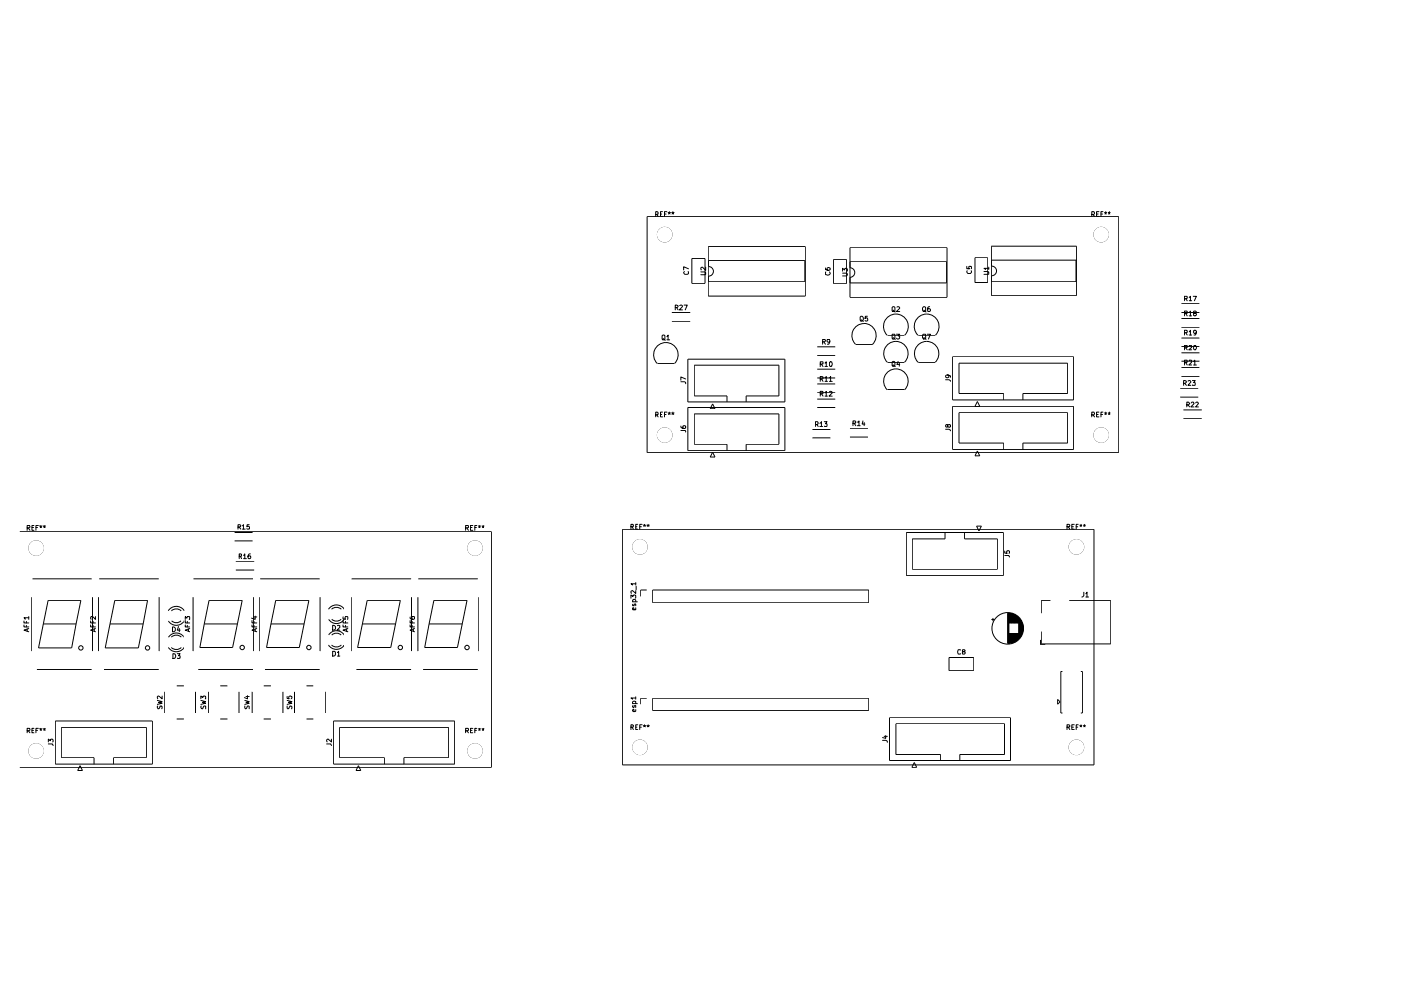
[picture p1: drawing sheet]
<svg xmlns="http://www.w3.org/2000/svg" width="297mm" height="210mm" viewBox="0 0 297 210" stroke-linecap="round" stroke-linejoin="round" font-family="sans-serif">
<g fill="none" stroke="#000" stroke-width=".21">
<path d="M139 45.5l.5-.1v-.4l-.1-.1h-.4v1M139.3 45.5l.2 .4M140 45.4h.3M140.5 44.9h-.5v1h.5M140.9 45.4h.3M141.4 44.9h-.5v1M141.6 45h.6M141.7 45.4l.2-.3 .2 .3M141.9 44.9v.2M142.4 45h.5M142.5 45.4l.2-.3 .1 .3M142.7 44.9v.2"/>
<path d="M145.1 57.6l-.2 .2 .3 .4 .7-.1v-.5M146 57l-1.1-.4v.6M146.7 54.8h2.8v5.3h-2.8zM148.6 57.7h1v.5l-1 .1M149.6 56.6v.7l-.7-.7-.3 .2 .1 .4M150.2 52.3h20.5v10.5h-20.5zM150.2 55.2h20.4v4.5h-20.4v-1.2a1.02 1.02 0 0 0 1.1-1 1.02 1.02 0 0 0-1.1-1zM175 56.8v.3l.4 .2 .6-.2-.1-.3-.3-.1-.3 .2v.2l.3 .2M175.1 57.7l-.1 .5a.52 .52 0 0 0 .6 .1 .52 .52 0 0 0 .3-.6M176.7 55h2.8v5.2h-2.8zM178.6 57.9h.9l.2 .2-.2 .4h-.9M178.6 57.5v-.6l.5 .3v-.2l.4-.1 .2 .2-.1 .4"/>
<path d="M180.2 56.8a1.02 1.02 0 0 1 1 1 1.02 1.02 0 0 1-1 1M180.2 52.5h20.6v10.5h-20.6zM180.2 55.5h20.5v4.5h-20.5M205 56.5v.5h.5v-.5h.4v.5M205.1 57.4l-.1 .3 .2 .3h.5l.3-.3-.1-.3M206.7 54.7h2.7v5.2h-2.7zM208.6 57.6l1 .1-.1 .5h-.9M209.6 56.9h-1l.4 .2M209.6 56.6v.5M210.2 52.2h18v10.5h-18zM210.3 55.2h17.8v4.5h-17.8v-1.2a1.02 1.02 0 0 0 1-1.1 1.02 1.02 0 0 0-1-1zM231.5 45.5l.5-.1 .1-.3-.2-.2h-.4v1"/>
<path d="M231.7 45.5l.4 .4M232.5 45.4h.3M233 44.9h-.5v1h.5M233.4 45.4h.4M233.8 44.9h-.4v1M234.2 45h.4M234.3 45.4l.1-.3 .1 .3M234.4 44.9v.2M234.9 45h.5M235 45.4l.2-.3 .1 .3M235.2 44.9v.2M139.3 77.1a2.6 2.6 0 0 1 0-3.7 2.6 2.6 0 0 1 3.7 0 2.6 2.6 0 0 1 0 3.7"/>
<path d="M139.4 77.1h3.6M140.4 71.2l.1-.2 .5 .2v.7l-.2 .2-.4-.2zM140.5 71.8l.6 .3M141.4 71.4l.2-.4v1.1M141.4 72.1h.6M142.5 66.3h3.8M142.5 68.1h3.8M143.2 65.2h.4l.2-.3-.6-.2v1M143.4 65.2l.4 .5M144.1 64.8l.4-.1 .2 .2-.7 .8h.7M145 64.7h.7l-.4 1M145.8 76.2h20.6v9h-20.6z"/>
<path d="M173.3 78.3h3.8M173.3 73.5h3.8M173.3 75.4h3.8M173.9 77.2l.6-.1v-.3l-.6-.1v1M174.2 77.2l.3 .5M174.4 72.5h.4l.2-.2-.1-.3h-.5v1M174.7 72.5l.3 .5M174.9 77l.3-.3v1M174.9 77.7h.5M175.9 76.9l.1-.2a.52 .52 0 0 1 .5 .5 .52 .52 0 0 1-.4 .5l-.2-.2zM175.9 72.4l-.1 .2-.5-.2 .1-.4h.5a.64 .64 0 0 1-.5 1M181.4 73a2.57 2.57 0 0 1 0-3.7 2.57 2.57 0 0 1 3.6 .1 2.57 2.57 0 0 1 0 3.6"/>
<path d="M181.4 73h3.6M182.4 67.2l.4-.1a.6 .6 0 0 1 0 1l-.4-.2zM182.5 67.8l.5 .4M183.9 67.1h-.4l-.1 .5 .4-.2 .2 .5-.2 .2-.4-.1M188.1 71.1a2.63 2.63 0 0 1 0-3.7 2.63 2.63 0 0 1 3.7 0 2.63 2.63 0 0 1 0 3.7M188.1 76.8a2.59 2.59 0 0 1 0-3.7 2.59 2.59 0 0 1 3.7 0 2.59 2.59 0 0 1 0 3.7M188.2 76.8h3.5M188.2 71.1h3.5M189.1 65.2l.2-.2 .4 .2v.8h-.5zM189.1 76.8l.2-.2 .4 .2v.7l-.1 .1-.5-.1zM189.1 71h.6v.7l-.1 .2-.5-.2zM189.3 65.8l.5 .3"/>
<path d="M189.3 77.4l.5 .3M189.3 71.6l.5 .4M190.1 70.9h.7l-.4 .3 .4 .2-.1 .4-.5 .1-.1-.2M190.2 65.1a.35 .35 0 0 1 .3-.1 .35 .35 0 0 1 .3 .4l-.7 .6h.7M190.4 76.6l-.2 .7h.6M190.7 77v.6M194.6 71.1a2.63 2.63 0 0 1 0-3.7 2.63 2.63 0 0 1 3.7 0 2.63 2.63 0 0 1 0 3.7M194.6 76.8a2.59 2.59 0 0 1 0-3.7 2.59 2.59 0 0 1 3.7 0 2.59 2.59 0 0 1 0 3.7M194.7 76.8h3.5M194.7 71.1h3.5M195.7 65.2l.1-.2 .5 .2-.1 .8h-.5l-.1-.3zM195.7 71h.6v.7l-.5 .2a.67 .67 0 0 1-.1-.9z"/>
<path d="M195.8 65.8l.5 .3M195.8 71.6l.5 .4M196.6 70.9h.7l-.5 1M197.1 65l-.4 .3v.7h.4l.2-.1-.2-.5h-.3l-.1 .2M200.9 79.5l.3 .2v.2l-.3 .2-.3-.1-.1-.3 .2-.2 .8 .2v.3M202 75.6h25.6v9.2h-25.6zM250.5 77.9h3.8M250.5 79.8h3.8M250.5 64.4h3.8M250.5 71.7h3.8M250.5 73.4h3.8M250.5 74.8h3.8"/>
<path d="M250.5 76.6h3.8M250.5 66.3h3.8M250.5 67.5h3.8M250.5 69.4h3.8M251.1 76.9l.6-.1v-.3l-.6-.1v1M251.1 63.3l.6-.1v-.3l-.6-.1v1M251.1 73.7h.6v-.4l-.6-.1v1M251.1 66.5h.5l.1-.5h-.6v1M251.1 70.5h.5l.1-.4-.6-.1v1M251.4 76.9l.3 .5M251.4 63.3l.3 .5M251.4 73.7l.3 .5"/>
<path d="M251.4 66.5l.3 .5M251.4 70.5l.3 .5M252.1 76.5l.5-.1v.4l-.5 .6h.5M252.1 63.1l.3-.3v1M252.1 73.3l.5-.1v.5l-.5 .5h.5M252.1 66.2l.3-.2v1M252.1 70.4l.3-.4v1M252.1 63.8h.5M252.1 67h.5M252.1 71h.5M253 62.8h.7l-.5 1M253.1 76.6l.2-.2v1"/>
<path d="M253.1 73.4l.1-.2a.47 .47 0 0 1 .5 .5 .47 .47 0 0 1-.5 .5l-.1-.2zM253.1 77.4h.6M253.2 66.4l-.1-.1 .1-.3h.3l.2 .1-.6 .4v.4a.32 .32 0 0 0 .5 0 .32 .32 0 0 0-.2-.5M253.7 70.4l-.3 .3-.3-.2v-.4h.5a.73 .73 0 0 1-.2 .9h-.2M139 88l.5-.1v-.4l-.1-.1h-.4v1M139.3 88l.2 .4M140 87.9h.3M140.5 87.4h-.5v1h.5M140.9 87.9h.3M141.4 87.4h-.5v1M141.6 87.5h.6M141.7 87.9l.2-.3 .2 .3"/>
<path d="M141.9 87.4v.2M142.4 87.5h.5M142.5 87.9l.2-.3 .1 .3M142.7 87.4v.2M144.4 91.3h.9l.1 .3M144.4 90.3v.4l.4 .1h.6v-.5h-.6v.5h.1M144.4 80.9h.7l.3 .2v.3M145.4 80.3l-1-.4v.7M145.8 86.4h20.6v9.1h-20.6zM151.1 95.9l.5 1h-1zM151.1 85.6l.5 1.1h-1zM154.1 85.2v-1.3h-6.9v-6.5h17.9v6.5h-6.9v1.3"/>
<path d="M154.1 95.5v-1.3h-6.9v-6.4h17.9v6.4h-6.9v1.3M172.3 92.8h3.8M172.3 91.1h3.8M172.9 90l.5-.1 .1-.2-.2-.3h-.4v1M173.1 90l.4 .4M173.3 86.4h3.8M173.3 80.1h3.8M173.3 84.6h3.8M173.3 81.4h3.8M173.3 83.3h3.8M173.8 89.7l.4-.3v1M173.8 90.4h.6"/>
<path d="M173.9 83.5h.5l.1-.4-.6-.1v1M173.9 80.3h.5l.1-.4-.6-.1v1.1M174.2 83.5l.3 .5M174.2 80.3l.3 .6M174.8 89.4h.5l-.3 .4 .3 .1v.4h-.5M174.9 83.3l.3-.3v1M174.9 80.1l.3-.3v1.1M174.9 84h.5M174.9 80.9h.5M175.9 83.1a.35 .35 0 0 1 .3-.1 .35 .35 0 0 1 .2 .3l-.6 .7h.6M175.9 80.1l.2-.3v1.1M175.9 80.9h.5"/>
<path d="M180.2 90.8h3.8M180.2 92.7h3.8M180.8 89.7h.6v-.3l-.1-.2h-.5v1.1M181.1 89.7l.3 .6M181.8 89.5l.3-.3v1.1M181.8 90.3h.6M183 89.2l-.2 .7h.6M183.2 89.6v.7M188.1 82.7a2.6 2.6 0 0 1 0-3.7 2.6 2.6 0 0 1 3.7 0 2.6 2.6 0 0 1 0 3.7M188.2 82.6h3.5M200.5 80.5h.8l.2 .4M200.5 91h.8l.2 .4"/>
<path d="M200.9 90.2l.3-.2 .3 .1v.4l-.2 .1-.4-.2v-.3l-.2-.1-.2 .2 .1 .3 .1 .1 .2-.2M202 86.1h25.6v9.2h-25.6zM206.7 86.1l.5-1 .5 1M207.2 95.6l.5 1h-1zM212.8 84.8v-1.4h-9.5v-6.4h23.1v6.4h-9.5v1.4M212.8 95.3v-1.4h-9.5v-6.4h23.1v6.4h-9.5v1.4M231.5 88l.5-.1 .1-.3-.2-.2h-.4v1M231.7 88l.4 .4M232.5 87.9h.3M233 87.4h-.5v1h.5M233.4 87.9h.4M233.8 87.4h-.4v1"/>
<path d="M234.2 87.5h.4M234.3 87.9l.1-.3 .1 .3M234.4 87.4v.2M234.9 87.5h.5M235 87.9l.2-.3 .1 .3M235.2 87.4v.2M250.2 82.4h3.8M250.2 84.2h3.8M250.9 86.9h3.9M250.9 88.7h3.9M251 81.3h.3l.2-.3v-.2l-.5-.1v1M251.2 81.3l.3 .4"/>
<path d="M251.6 85.9h.4l.2-.4-.2-.2h-.4v1M251.9 80.8l.4-.1 .2 .2-.6 .8h.6M251.9 85.9l.3 .4M252.6 85.4l.4-.1 .2 .3-.7 .7h.7M252.8 80.7h.6l-.3 .4 .3 .1v.4h-.6M253.5 85.4l.4-.1 .2 .2-.6 .8h.6M5.8 111.9l.5-.1v-.4h-.5v1M6 111.9l.3 .5M6.8 111.8h.3M7.2 111.4h-.4v1h.4M7.6 111.8h.4M8.1 111.4h-.5v1"/>
<path d="M8.4 111.5l.2 .2 .3-.2M8.6 111.8v-.1l.2 .1M8.6 111.4v.3M9.1 111.5l.3 .2 .3-.2M9.3 111.8l.1-.1 .2 .1M9.4 111.4v.3M49.7 112.9h3.9M49.7 114.7h3.9M50 119h3.9M50.5 111.8l.5-.1 .1-.3-.2-.1h-.4v.9M50.7 117.9h.4l.1-.4-.5-.1v1M50.7 111.8l.4 .4"/>
<path d="M51 117.9l.2 .5M51.4 111.5l.2-.2v.9M51.4 112.2h.6M51.6 117.8l.3-.4v1M51.6 118.4h.6M52.8 111.3h-.4l-.1 .4 .4-.1 .2 .2-.1 .4-.5-.1M53.1 117.4l-.4 .1-.1 .8 .1 .1 .5-.1-.1-.4h-.4l-.1 .1M98.7 111.9l.6-.1v-.3l-.6-.1v1M99 111.9l.3 .5M99.7 111.8h.4M100.2 111.4h-.5v1h.5M100.7 111.8h.3"/>
<path d="M101.1 111.4h-.4v1M101.4 111.5l.3 .2 .2-.2M101.5 111.8l.2-.1 .1 .1M101.7 111.4v.3M102.2 111.5l.2 .2 .2-.2M102.3 111.8l.1-.1 .1 .1M102.4 111.4v.3M133.8 111.7h.4l.1-.4-.5-.1v1M134 111.7l.3 .5M134.8 111.7h.2M135.2 111.2h-.4v1h.4M135.6 111.7h.4"/>
<path d="M136.1 111.2h-.5v1M136.4 111.3h.5M136.5 111.6l.2-.2 .1 .2M136.7 111.2v.2M137.2 111.3h.5M137.2 111.6l.2-.2 .2 .2M137.4 111.2v.2M192.2 112.9h20.5v9.1h-20.5zM200.4 112.9v1.4h-7v6.4h18.1v-6.4h-7v-1.4M207.1 111.5h1l-.5 1.1zM213 117.8h.9l.1 .3M213 116.8v.5h.5l-.1-.5h.5l.1 .1v.4"/>
<path d="M226.2 111.7h.5l.1-.4-.1-.1h-.5v1M226.5 111.7l.3 .5M227.2 111.7h.4M227.8 111.2h-.6v1h.6M228.2 111.7h.3M228.6 111.2h-.4v1M228.9 111.3h.5M229 111.6l.2-.2 .1 .2M229.2 111.2v.2M229.7 111.3h.4M229.8 111.6l.2-.2v.2M230 111.2v.2"/>
<path d="M5.1 132.5v.4h1M5.1 131.7v.4h1M5.6 131.7v.4M5.6 132.6v.3M5.8 133.3v.6M6.1 133.3l-1 .3 1 .3M6.1 131h-1l.2 .3M6.1 130.7v.6M6.7 126.6v11.4M6.9 122.7h12.5M9.2 132.3l1-5h6.9l-1 5M9.2 132.3h6.9"/>
<path d="M9.2 132.3l-1 5.1h7l.9-5.1M19.2 132.5v.4h1M19.2 131.7v.4h1M19.6 126.6v11.4M19.7 131.7v.4M19.7 132.6v.3M20 133.3v.6M20.2 133.3l-1 .3 1 .3M20.2 130.7v.6l-.6-.6h-.3v.6M20.9 126.6v11.4M21 122.7h12.7M23.3 132.3l1-5h7l-.9 5"/>
<path d="M23.3 132.3h7.1M23.3 132.3l-1 5.1h7l1.1-5.1M33.7 126.6v11.4M35.7 137.3a2 2 0 0 0 3.2 .1M35.7 131.7a1.99 1.99 0 0 0 3.2 .1M36.3 135.1a1.53 1.53 0 0 1 2.1 0M36.3 137.3a1.53 1.53 0 0 0 2.1 0M36.3 129.5a1.5 1.5 0 0 1 2.1 0M36.4 131.6a1.44 1.44 0 0 0 2 0M36.6 132.9l.6 .3v.5l-.4 .2h-.2zM36.7 138.6a.52 .52 0 0 1 .6 .5 .52 .52 0 0 1-.6 .5zM37.6 138.6h.6l-.4 .4 .4 .1v.4h-.6"/>
<path d="M37.8 132.8l-.2 .8h.6M38 133.3v.6M38.9 135v.1M38.9 137.3v.2M38.9 135a1.98 1.98 0 0 0-3.2 .1M39 129.3a2.03 2.03 0 0 0-3.3 .2M39 129.3v.2M39 131.6v.2M39.3 132.5v.4h.9M39.3 131.6v.5h.9M39.3 131.3v-.6l.3 .4 .1-.4h.4v.6M39.7 131.7v.4"/>
<path d="M39.7 132.6v.3M40 133.3v.6M40.2 133.3l-.9 .3 .9 .3M40.9 126.6v11.4M41 122.7h12.6M43.3 132.3h7M44.3 127.3h7.1l-2.1 10h-6.9zM50 120.9h3.9M53.4 132.5v.4h1M53.4 131.6v.5h1M53.7 126.6v11.4M53.8 130.8h.6"/>
<path d="M53.8 131.7v.4M53.8 132.6v.3M54.1 130.6v.7l-.8-.2M54.1 133.3v.6M54.4 133.3l-1 .3 1 .3M55.1 126.6v11.4M55.2 122.7h12.6M57.4 132.3h7.1M58.5 127.3h7l-2 10h-7zM67.9 126.6v11.4M69.7 136.8a2 2 0 0 0 3.2 .1M69.7 134.6a1.95 1.95 0 0 1 3.2-.1v.2"/>
<path d="M70.3 136.8a1.5 1.5 0 0 0 2.1 0M70.3 129.2a1.5 1.5 0 0 1 2.1 0M70.3 134.6a1.44 1.44 0 0 1 2 0M70.3 131.3a1.44 1.44 0 0 0 2 0M70.5 138.1h.5l.1 .2v.6l-.3 .2h-.3zM70.5 132.6l.6 .2v.5l-.3 .3h-.3zM71.5 138.3l.3-.2v1M71.5 132.7h.6v.3l-.6 .6h.6M71.5 139.1h.6M72.7 132.5v.4h1M72.7 131.6v.5h1M72.7 130.7v.5l.5 .1v-.6h.5v.6"/>
<path d="M72.9 129.2a1.61 1.61 0 0 0-2-.9l-.7 .3-.5 .6M72.9 131.3a1.74 1.74 0 0 1-2.7 .6l-.5-.6M72.9 136.8v.1M73.2 131.7v.4M73.2 132.6v.3M73.5 133.3v.6M73.7 133.3l-1 .3 1 .3M74.5 126.6v11.4M74.5 122.7h12.7M76.8 132.3h7.1M77.9 127.3h7l-2.1 10h-7zM87 132.5v.4h.9"/>
<path d="M87 131.6v.5h.9M87 130.8v.3a.62 .62 0 0 0 .9 0l-.1-.4h-.4l-.1 .4 .2 .2M87.2 126.6v11.4M87.4 131.7v.4M87.4 132.6v.3M87.6 133.3v.6M87.9 133.3l-.9 .3 .9 .3M88.6 126.6v11.4M88.7 122.7h12.6M91 132.3h7M92 127.3h7l-2 10h-7zM101.4 126.6v11.4"/>
<path d="M133.8 126.8v-.6l.4 .3v-.3h.2h.4l-.1 .6M134.1 127.6h1M134.2 128.1v.3h.3l.1-.4 .2 .1v.3M134.2 127.6l-.1-.3 .2-.2h.3l.2 .2v.3M134.8 128.9v.4h-.6l-.1-.4h.3l.1 .4M134.8 125.2v.6l-.7-.6-.3 .2 .1 .4M134.8 123.8h-1l.3 .2M134.8 123.5v.5M134.9 124.3v.8M137.1 125.1h-1.3v1.3M138.4 125.1h45.8v2.7h-45.8zM201.2 139.4h5.3v2.8h-5.3z"/>
<path d="M203.6 137.8h-.4l-.2 .4 .2 .5 .4-.1M204.2 138.2l-.2-.1v-.3h.5l.1 .1v.2l-.6 .2v.3l.5 .1 .1-.4-.2-.1M210.2 131.4h.7M210.5 131v.7M213.7 130v6.4M213.8 130v6.4M213.9 130v6.4M214 130v2.1M214 134.2v2.2M214.1 130v2.1M214.1 134.2v2.2M214.2 130v2.1"/>
<path d="M214.2 134.2v2.2M214.3 130v2.1M214.3 134.2v2.2M214.4 130v2.1M214.4 134.2v2.2M214.5 130.1v2M214.5 134.2v2.2M214.6 130.1v2M214.6 134.2v2.1M214.7 130.1v2M214.7 134.2v2.1M214.8 130.2v1.9"/>
<path d="M214.8 134.2v2.1M214.9 130.2v1.9M214.9 134.2v2M215 130.3v1.8M215 134.2v2M215.1 130.3v1.8M215.1 134.2v1.9M215.2 130.3v1.8M215.2 134.2v1.9M215.3 130.3v1.8M215.3 134.2v1.8M215.3 130.4v1.7"/>
<path d="M215.4 130.4v1.7M215.4 134.2v1.7M215.5 130.5v1.6M215.5 134.2v1.7M215.6 130.6v1.5M215.6 134.2v1.6M215.7 130.6v1.5M215.7 134.2v1.6M215.8 130.7v1.4M215.8 134.2v1.5M215.9 130.8v1.3M215.9 134.2v1.5"/>
<path d="M215.9 130.9v1.2M215.9 134.2v1.3M216 130.9v4.5M216.1 131v4.4M216.2 131.1v4.2M216.3 131.2v4M216.4 131.3v3.8M216.5 131.4v3.6M216.5 131.5v3.3M216.6 131.8v2.9M216.7 132v2.5M216.8 132.1v2.1"/>
<path d="M216.9 132.4v1.6M217 132.8v.8M220.6 135.7v1h1M222.7 127.3h-1.9v2.7M226.7 127.3h8.8v9.2h-14.7v-2.6M229.8 125.6v.7l-.4 .3M230.2 125.9l.3-.3v1M230.2 126.6h.6M5.8 154.9h.5v-.5h-.5v1M6 154.9l.3 .5M6.8 154.9h.3M7.2 154.4h-.4v1h.4"/>
<path d="M7.6 154.9h.4M7.8 141.9h11.6M8.1 154.4h-.5v1M8.4 154.5h.5M8.6 154.9v-.3l.2 .3M8.6 154.4v.2M9.1 154.5h.6M9.3 154.9l.1-.3 .2 .3M9.4 154.4v.2M10.2 157.7h.9l.2 .4M10.2 157.3v-.6l.5 .4v-.3l.4-.1 .2 .2-.1 .4M11.7 152.9h20.6v9.1h-20.6z"/>
<path d="M22.1 141.9h11.6M33.4 148.5l1 .3-.8 .1 .8 .2-1 .3M33.4 149.7v.5a.44 .44 0 0 0 .6-.5h.3v.6M34.4 147.6v.6l-.8-.6-.2 .1v.5M34.9 146.7v4.5M37.5 152.4h1.5M37.5 145.4h1.5M41.4 146.7v4.5M42 141.9h11.6M42.6 148.5l1 .3-.7 .1 .7 .2-1 .3M42.6 148.2v-.6l.4 .3v-.2l.2-.1 .4 .1-.1 .5M42.7 149.7l-.1 .3 .2 .3 .5-.6h.2l.1 .6"/>
<path d="M44.2 146.7v4.5M46.7 152.4h1.5M46.7 145.4h1.5M50.7 146.7v4.5M51.9 149.7v.4l.2 .2 .2-.2 .2-.4h.2l.1 .6M51.9 148.5l.9 .3-.6 .1 .6 .2-.9 .3M52.2 147.7h.6M52.5 147.5v.7l-.7-.3M53.5 146.7v4.5M55.9 152.4h1.5M55.9 145.4h1.5M56.2 141.9h11.6"/>
<path d="M60 146.7v4.5M60.9 149.7v.4l.1 .2 .3-.2 .2-.4h.2l.2 .2-.1 .4M60.9 148.5l1 .3-.8 .1 .8 .2-1 .3M60.9 147.7v.4l.4 .1v-.5h.5l.1 .3-.2 .2M62.4 146.7v4.5M65 152.4h1.4M65 145.4h1.4M69 146.7v4.5M69.3 157.7h.8l.2 .4M70.3 156.7v.6l-.7-.6-.3 .2v.4M70.7 152.9h25.7v9.1h-25.7zM75.6 141.9h11.6"/>
<path d="M89.7 141.9h11.6M98.7 154.9h.6v-.4l-.6-.1v1M99 154.9l.3 .5M99.7 154.9h.4M100.2 154.4h-.5v1h.5M100.7 154.9h.3M101.1 154.4h-.4v1M101.4 154.5h.5M101.5 154.9l.2-.3 .1 .3M101.7 154.4v.2M102.2 154.5h.4M102.3 154.9l.1-.3 .1 .3"/>
<path d="M102.4 154.4v.2M133.8 154.2h.4l.1-.4-.5-.1v1M134 154.2l.3 .5M134.1 149.2h1M134.2 149.6l-.1 .3 .2 .1 .2-.4h.3v.4M134.2 149.2l-.1-.4 .2-.1 .5 .1v.4M134.8 150.5v.3l-.2 .1h-.3l-.2-.4 .3-.1 .1 .5M134.8 148h-1l.3 .3M134.8 147.7v.6M134.8 154.2h.2M135.2 153.7h-.4v1h.4M135.6 154.2h.4"/>
<path d="M136.1 153.7h-.5v1M136.4 153.8h.5M136.5 154.1l.2-.2 .1 .2M136.7 153.7v.2M137.1 148h-1.3v1.3M137.2 153.8h.5M137.2 154.1l.2-.2 .2 .2M137.4 153.7v.2M138.4 148h45.8v2.7h-45.8zM187.1 157h.8l.2 .1v.3M187.5 156.1h.6M187.8 156v.5l-.7-.1"/>
<path d="M188.6 152.2h25.6v9h-25.6zM224.2 148.3l.5 .5-.5 .5zM225.3 142.4h-.4v8.8h.4M226.2 154.2h.5l.1-.4-.1-.1h-.5v1M226.5 154.2l.3 .5M227.2 154.2h.4M227.8 153.7h-.6v1h.6M228.2 154.2h.3M228.6 153.7h-.4v1M228.9 153.8h.5M229 154.1l.2-.2 .1 .2M229.2 142.4h.3v8.8h-.3"/>
<path d="M229.2 153.7v.2M229.7 153.8h.4M229.8 154.1l.2-.2v.2M230 153.7v.2M17 162.3l.5 1.1h-1zM19.9 162v-1.3h-6.9v-6.5h18v6.5h-6.9v1.3M76 162.3l.5 1.1h-1zM81.5 162v-1.3h-9.5v-6.5h23.1v6.5h-9.5v1.3M193.8 161.7l.6 1h-1.1zM199.4 161.2v-1.2h-9.5v-6.5h23.1v6.5h-9.5v1.2"/>
<circle cx="17.1" cy="137.4" r=".47"/>
<circle cx="31.3" cy="137.4" r=".47"/>
<circle cx="51.4" cy="137.3" r=".47"/>
<circle cx="65.5" cy="137.3" r=".47"/>
<circle cx="84.9" cy="137.3" r=".47"/>
<circle cx="99" cy="137.3" r=".47"/>
<circle cx="213.7" cy="133.2" r="3.3"/>
</g>
<g fill="#000">
<circle cx="140.9" cy="49.7" r="1.65"/>
<circle cx="233.5" cy="49.7" r="1.65"/>
<circle cx="140.9" cy="92.2" r="1.65"/>
<circle cx="233.5" cy="92.2" r="1.65"/>
<circle cx="7.7" cy="116.2" r="1.65"/>
<circle cx="100.7" cy="116.2" r="1.65"/>
<circle cx="135.7" cy="116" r="1.65"/>
<circle cx="228.2" cy="116" r="1.65"/>
<circle cx="7.7" cy="159.2" r="1.65"/>
<circle cx="100.7" cy="159.2" r="1.65"/>
<circle cx="135.7" cy="158.5" r="1.65"/>
<circle cx="228.2" cy="158.5" r="1.65"/>
</g>
<g fill="#fff">
<circle cx="49.4" cy="119.9" r=".38"/>
<circle cx="49.9" cy="124.7" r=".47"/>
<circle cx="47.4" cy="124.7" r=".47"/>
<circle cx="44.8" cy="124.7" r=".47"/>
<circle cx="42.3" cy="124.7" r=".47"/>
<circle cx="49.1" cy="113.8" r=".38"/>
<circle cx="54.2" cy="113.8" r=".38"/>
<circle cx="42.3" cy="139.9" r=".47"/>
<circle cx="44.8" cy="139.9" r=".47"/>
<circle cx="47.4" cy="139.9" r=".47"/>
<circle cx="49.9" cy="139.9" r=".47"/>
<circle cx="52.5" cy="139.9" r=".47"/>
<circle cx="54.5" cy="152.2" r=".55"/>
<circle cx="45.2" cy="152.2" r=".55"/>
<circle cx="45.2" cy="145.7" r=".55"/>
<circle cx="49.7" cy="152.2" r=".55"/>
<circle cx="49.7" cy="145.7" r=".55"/>
<circle cx="54.5" cy="145.7" r=".55"/>
<circle cx="59" cy="152.2" r=".55"/>
<circle cx="59" cy="145.7" r=".55"/>
<circle cx="56.4" cy="139.9" r=".47"/>
<circle cx="59" cy="139.9" r=".47"/>
<circle cx="54.5" cy="119.9" r=".38"/>
<circle cx="52.5" cy="124.7" r=".47"/>
<circle cx="66.6" cy="124.7" r=".47"/>
<circle cx="64.1" cy="124.7" r=".47"/>
<circle cx="61.5" cy="124.7" r=".47"/>
<circle cx="59" cy="124.7" r=".47"/>
<circle cx="56.4" cy="124.7" r=".47"/>
<circle cx="38.7" cy="136.2" r=".47"/>
<circle cx="36.1" cy="136.2" r=".47"/>
<circle cx="38.7" cy="130.6" r=".47"/>
<circle cx="36.1" cy="130.6" r=".47"/>
<circle cx="32.4" cy="139.9" r=".47"/>
<circle cx="35.9" cy="152.2" r=".55"/>
<circle cx="35.9" cy="145.7" r=".55"/>
<circle cx="40.4" cy="152.2" r=".55"/>
<circle cx="40.4" cy="145.7" r=".55"/>
<circle cx="32.4" cy="124.7" r=".47"/>
<circle cx="29.8" cy="124.7" r=".47"/>
<circle cx="27.3" cy="124.7" r=".47"/>
<circle cx="24.8" cy="124.7" r=".47"/>
<circle cx="137.1" cy="149.3" r=".55"/>
<circle cx="139.7" cy="149.3" r=".55"/>
<circle cx="142.2" cy="149.3" r=".55"/>
<circle cx="144.7" cy="149.3" r=".55"/>
<circle cx="147.3" cy="149.3" r=".55"/>
<circle cx="149.8" cy="149.3" r=".55"/>
<circle cx="152.4" cy="149.3" r=".55"/>
<circle cx="154.9" cy="149.3" r=".55"/>
<circle cx="157.4" cy="149.3" r=".55"/>
<circle cx="160" cy="149.3" r=".55"/>
<circle cx="162.5" cy="149.3" r=".55"/>
<circle cx="165.1" cy="149.3" r=".55"/>
<circle cx="167.6" cy="149.3" r=".55"/>
<circle cx="170.1" cy="149.3" r=".55"/>
<circle cx="172.7" cy="149.3" r=".55"/>
<circle cx="175.2" cy="149.3" r=".55"/>
<circle cx="177.8" cy="149.3" r=".55"/>
<circle cx="180.3" cy="149.3" r=".55"/>
<circle cx="182.8" cy="149.3" r=".55"/>
<circle cx="137.1" cy="126.4" r=".55"/>
<circle cx="139.7" cy="126.4" r=".55"/>
<circle cx="142.2" cy="126.4" r=".55"/>
<circle cx="144.7" cy="126.4" r=".55"/>
<circle cx="147.3" cy="126.4" r=".55"/>
<circle cx="90" cy="139.9" r=".47"/>
<circle cx="92.5" cy="139.9" r=".47"/>
<circle cx="95" cy="139.9" r=".47"/>
<circle cx="97.6" cy="139.9" r=".47"/>
<circle cx="100.1" cy="139.9" r=".47"/>
<circle cx="100.1" cy="124.7" r=".47"/>
<circle cx="97.6" cy="124.7" r=".47"/>
<circle cx="95" cy="124.7" r=".47"/>
<circle cx="92.5" cy="124.7" r=".47"/>
<circle cx="90" cy="124.7" r=".47"/>
<circle cx="75.8" cy="139.9" r=".47"/>
<circle cx="78.4" cy="139.9" r=".47"/>
<circle cx="80.9" cy="139.9" r=".47"/>
<circle cx="83.4" cy="139.9" r=".47"/>
<circle cx="86" cy="139.9" r=".47"/>
<circle cx="86" cy="124.7" r=".47"/>
<circle cx="83.4" cy="124.7" r=".47"/>
<circle cx="80.9" cy="124.7" r=".47"/>
<circle cx="78.4" cy="124.7" r=".47"/>
<circle cx="75.8" cy="124.7" r=".47"/>
<circle cx="61.5" cy="139.9" r=".47"/>
<circle cx="64.1" cy="139.9" r=".47"/>
<circle cx="66.6" cy="139.9" r=".47"/>
<circle cx="72.6" cy="135.7" r=".47"/>
<circle cx="70.1" cy="135.7" r=".47"/>
<circle cx="72.6" cy="130.3" r=".47"/>
<circle cx="70.1" cy="130.3" r=".47"/>
<circle cx="76" cy="158.7" r=".55"/>
<circle cx="76" cy="156.2" r=".55"/>
<circle cx="78.5" cy="158.7" r=".55"/>
<circle cx="78.5" cy="156.2" r=".55"/>
<circle cx="81.1" cy="158.7" r=".55"/>
<circle cx="81.1" cy="156.2" r=".55"/>
<circle cx="83.6" cy="158.7" r=".55"/>
<circle cx="83.6" cy="156.2" r=".55"/>
<circle cx="86.1" cy="158.7" r=".55"/>
<circle cx="86.1" cy="156.2" r=".55"/>
<circle cx="88.7" cy="158.7" r=".55"/>
<circle cx="88.7" cy="156.2" r=".55"/>
<circle cx="91.2" cy="158.7" r=".55"/>
<circle cx="91.2" cy="156.2" r=".55"/>
<circle cx="63.5" cy="152.2" r=".55"/>
<circle cx="63.5" cy="145.7" r=".55"/>
<circle cx="67.9" cy="152.2" r=".55"/>
<circle cx="67.9" cy="145.7" r=".55"/>
<circle cx="8.1" cy="139.9" r=".47"/>
<circle cx="10.6" cy="139.9" r=".47"/>
<circle cx="13.2" cy="139.9" r=".47"/>
<circle cx="15.7" cy="139.9" r=".47"/>
<circle cx="19.5" cy="158.7" r=".55"/>
<circle cx="22.1" cy="158.7" r=".55"/>
<circle cx="22.1" cy="156.2" r=".55"/>
<circle cx="24.6" cy="158.7" r=".55"/>
<circle cx="24.6" cy="156.2" r=".55"/>
<circle cx="27.1" cy="158.7" r=".55"/>
<circle cx="27.1" cy="156.2" r=".55"/>
<circle cx="22.2" cy="139.9" r=".47"/>
<circle cx="24.8" cy="139.9" r=".47"/>
<circle cx="27.3" cy="139.9" r=".47"/>
<circle cx="29.8" cy="139.9" r=".47"/>
<circle cx="17" cy="158.7" r=".55"/>
<circle cx="17" cy="156.2" r=".55"/>
<circle cx="19.5" cy="156.2" r=".55"/>
<circle cx="18.2" cy="139.9" r=".47"/>
<circle cx="22.2" cy="124.7" r=".47"/>
<circle cx="18.2" cy="124.7" r=".47"/>
<circle cx="15.7" cy="124.7" r=".47"/>
<circle cx="13.2" cy="124.7" r=".47"/>
<circle cx="10.6" cy="124.7" r=".47"/>
<circle cx="8.1" cy="124.7" r=".47"/>
<circle cx="156.2" cy="89.7" r=".55"/>
<circle cx="158.7" cy="92.2" r=".55"/>
<circle cx="158.7" cy="89.7" r=".55"/>
<circle cx="161.2" cy="92.2" r=".55"/>
<circle cx="161.2" cy="89.7" r=".55"/>
<circle cx="151.5" cy="61.3" r=".47"/>
<circle cx="154.1" cy="61.3" r=".47"/>
<circle cx="156.6" cy="61.3" r=".47"/>
<circle cx="159.1" cy="61.3" r=".47"/>
<circle cx="148" cy="58.7" r=".47"/>
<circle cx="148" cy="56.2" r=".47"/>
<circle cx="169.3" cy="53.7" r=".47"/>
<circle cx="166.8" cy="53.7" r=".47"/>
<circle cx="164.2" cy="53.7" r=".47"/>
<circle cx="161.7" cy="53.7" r=".47"/>
<circle cx="159.1" cy="53.7" r=".47"/>
<circle cx="156.6" cy="53.7" r=".47"/>
<circle cx="154.1" cy="53.7" r=".47"/>
<circle cx="151.5" cy="53.7" r=".47"/>
<circle cx="151.1" cy="81.9" r=".55"/>
<circle cx="151.1" cy="79.4" r=".55"/>
<circle cx="153.6" cy="81.9" r=".55"/>
<circle cx="153.6" cy="79.4" r=".55"/>
<circle cx="156.2" cy="81.9" r=".55"/>
<circle cx="156.2" cy="79.4" r=".55"/>
<circle cx="158.7" cy="81.9" r=".55"/>
<circle cx="158.7" cy="79.4" r=".55"/>
<circle cx="161.2" cy="81.9" r=".55"/>
<circle cx="161.2" cy="79.4" r=".55"/>
<circle cx="139.9" cy="75.2" r=".38"/>
<circle cx="141.2" cy="75.2" r=".38"/>
<circle cx="142.4" cy="75.2" r=".38"/>
<circle cx="141.9" cy="67.2" r=".38"/>
<circle cx="146.9" cy="67.2" r=".38"/>
<circle cx="151.1" cy="92.2" r=".55"/>
<circle cx="151.1" cy="89.7" r=".55"/>
<circle cx="153.6" cy="92.2" r=".55"/>
<circle cx="153.6" cy="89.7" r=".55"/>
<circle cx="156.2" cy="92.2" r=".55"/>
<circle cx="149.8" cy="126.4" r=".55"/>
<circle cx="152.4" cy="126.4" r=".55"/>
<circle cx="154.9" cy="126.4" r=".55"/>
<circle cx="157.4" cy="126.4" r=".55"/>
<circle cx="160" cy="126.4" r=".55"/>
<circle cx="162.5" cy="126.4" r=".55"/>
<circle cx="165.1" cy="126.4" r=".55"/>
<circle cx="167.6" cy="126.4" r=".55"/>
<circle cx="170.1" cy="126.4" r=".55"/>
<circle cx="172.7" cy="126.4" r=".55"/>
<circle cx="175.2" cy="126.4" r=".55"/>
<circle cx="177.8" cy="126.4" r=".55"/>
<circle cx="180.3" cy="126.4" r=".55"/>
<circle cx="182.8" cy="126.4" r=".55"/>
<circle cx="171.6" cy="92" r=".38"/>
<circle cx="176.7" cy="92" r=".38"/>
<circle cx="179.5" cy="91.7" r=".38"/>
<circle cx="184.6" cy="91.7" r=".38"/>
<circle cx="249.9" cy="65.3" r=".38"/>
<circle cx="255" cy="65.3" r=".38"/>
<circle cx="249.9" cy="68.5" r=".38"/>
<circle cx="255" cy="68.5" r=".38"/>
<circle cx="249.9" cy="72.5" r=".38"/>
<circle cx="226.8" cy="61.3" r=".47"/>
<circle cx="226.8" cy="53.6" r=".47"/>
<circle cx="224.2" cy="53.6" r=".47"/>
<circle cx="221.7" cy="53.6" r=".47"/>
<circle cx="219.2" cy="53.6" r=".47"/>
<circle cx="219.2" cy="61.3" r=".47"/>
<circle cx="221.7" cy="61.3" r=".47"/>
<circle cx="224.2" cy="61.3" r=".47"/>
<circle cx="222.5" cy="79" r=".55"/>
<circle cx="217.4" cy="81.5" r=".55"/>
<circle cx="217.4" cy="79" r=".55"/>
<circle cx="219.9" cy="81.5" r=".55"/>
<circle cx="219.9" cy="79" r=".55"/>
<circle cx="222.5" cy="81.5" r=".55"/>
<circle cx="249.9" cy="78.9" r=".38"/>
<circle cx="255" cy="78.9" r=".38"/>
<circle cx="255" cy="72.5" r=".38"/>
<circle cx="249.9" cy="75.7" r=".38"/>
<circle cx="255" cy="75.7" r=".38"/>
<circle cx="249.6" cy="83.3" r=".38"/>
<circle cx="254.7" cy="83.3" r=".38"/>
<circle cx="250.3" cy="87.8" r=".38"/>
<circle cx="255.4" cy="87.8" r=".38"/>
<circle cx="161.7" cy="61.3" r=".47"/>
<circle cx="164.2" cy="61.3" r=".47"/>
<circle cx="166.8" cy="61.3" r=".47"/>
<circle cx="169.3" cy="61.3" r=".47"/>
<circle cx="172.7" cy="85.5" r=".38"/>
<circle cx="177.8" cy="85.5" r=".38"/>
<circle cx="172.7" cy="82.3" r=".38"/>
<circle cx="177.8" cy="82.3" r=".38"/>
<circle cx="172.7" cy="79.2" r=".38"/>
<circle cx="172.7" cy="74.5" r=".38"/>
<circle cx="177.8" cy="74.5" r=".38"/>
<circle cx="188.7" cy="75" r=".38"/>
<circle cx="177.8" cy="79.2" r=".38"/>
<circle cx="188.7" cy="80.8" r=".38"/>
<circle cx="189.9" cy="80.8" r=".38"/>
<circle cx="191.2" cy="80.8" r=".38"/>
<circle cx="181.9" cy="71.2" r=".38"/>
<circle cx="183.2" cy="71.2" r=".38"/>
<circle cx="178.1" cy="58.8" r=".47"/>
<circle cx="178.1" cy="56.3" r=".47"/>
<circle cx="181.6" cy="61.6" r=".47"/>
<circle cx="184.1" cy="61.6" r=".47"/>
<circle cx="186.6" cy="61.6" r=".47"/>
<circle cx="181.6" cy="54" r=".47"/>
</g>
<path d="M221.7 130.9v1.9M223.7 127.2h1.9M227.7 130.9v1.9" fill="none" stroke="#fff" stroke-width="1"/>
<g fill="#fff">
<circle cx="205.1" cy="140.8" r=".47"/>
<circle cx="212.5" cy="133.2" r=".47"/>
<circle cx="214.9" cy="133.2" r=".47"/>
<circle cx="202.6" cy="140.8" r=".47"/>
<circle cx="205" cy="118.7" r=".55"/>
<circle cx="202.5" cy="118.7" r=".55"/>
<circle cx="199.9" cy="118.7" r=".55"/>
<circle cx="207.6" cy="116.2" r=".55"/>
<circle cx="207.6" cy="118.7" r=".55"/>
<circle cx="205" cy="116.2" r=".55"/>
<circle cx="202.5" cy="116.2" r=".55"/>
<circle cx="199.9" cy="116.2" r=".55"/>
<circle cx="197.4" cy="116.2" r=".55"/>
<circle cx="197.4" cy="118.7" r=".55"/>
<circle cx="227.2" cy="150.9" r=".8"/>
<circle cx="227.2" cy="142.7" r=".8"/>
<circle cx="227.2" cy="148.8" r=".47"/>
<circle cx="227.2" cy="146.8" r=".47"/>
<circle cx="227.2" cy="144.8" r=".47"/>
<circle cx="193.8" cy="158" r=".55"/>
<circle cx="193.8" cy="155.5" r=".55"/>
<circle cx="196.4" cy="158" r=".55"/>
<circle cx="196.4" cy="155.5" r=".55"/>
<circle cx="198.9" cy="158" r=".55"/>
<circle cx="198.9" cy="155.5" r=".55"/>
<circle cx="201.5" cy="158" r=".55"/>
<circle cx="201.5" cy="155.5" r=".55"/>
<circle cx="204" cy="158" r=".55"/>
<circle cx="204" cy="155.5" r=".55"/>
<circle cx="206.5" cy="158" r=".55"/>
<circle cx="206.5" cy="155.5" r=".55"/>
<circle cx="209.1" cy="158" r=".55"/>
<circle cx="209.1" cy="155.5" r=".55"/>
<circle cx="208.1" cy="58.5" r=".47"/>
<circle cx="208.1" cy="56" r=".47"/>
<circle cx="211.5" cy="61.3" r=".47"/>
<circle cx="214.1" cy="61.3" r=".47"/>
<circle cx="216.6" cy="61.3" r=".47"/>
<circle cx="216.6" cy="53.6" r=".47"/>
<circle cx="214.1" cy="53.6" r=".47"/>
<circle cx="211.5" cy="53.6" r=".47"/>
<circle cx="189.9" cy="75" r=".38"/>
<circle cx="188.7" cy="69.2" r=".38"/>
<circle cx="189.9" cy="69.2" r=".38"/>
<circle cx="191.2" cy="69.2" r=".38"/>
<circle cx="184.4" cy="71.2" r=".38"/>
<circle cx="189.2" cy="61.6" r=".47"/>
<circle cx="191.7" cy="61.6" r=".47"/>
<circle cx="194.3" cy="61.6" r=".47"/>
<circle cx="196.8" cy="61.6" r=".47"/>
<circle cx="199.3" cy="61.6" r=".47"/>
<circle cx="199.3" cy="54" r=".47"/>
<circle cx="196.8" cy="54" r=".47"/>
<circle cx="194.3" cy="54" r=".47"/>
<circle cx="191.7" cy="54" r=".47"/>
<circle cx="189.2" cy="54" r=".47"/>
<circle cx="186.6" cy="54" r=".47"/>
<circle cx="184.1" cy="54" r=".47"/>
<circle cx="191.2" cy="75" r=".38"/>
<circle cx="195.2" cy="75" r=".38"/>
<circle cx="196.5" cy="75" r=".38"/>
<circle cx="197.7" cy="75" r=".38"/>
<circle cx="195.2" cy="69.2" r=".38"/>
<circle cx="196.5" cy="69.2" r=".38"/>
<circle cx="197.7" cy="69.2" r=".38"/>
<circle cx="209.8" cy="79" r=".55"/>
<circle cx="212.3" cy="81.5" r=".55"/>
<circle cx="212.3" cy="79" r=".55"/>
<circle cx="214.8" cy="81.5" r=".55"/>
<circle cx="214.8" cy="79" r=".55"/>
<circle cx="207.2" cy="81.5" r=".55"/>
<circle cx="207.2" cy="79" r=".55"/>
<circle cx="209.8" cy="81.5" r=".55"/>
<circle cx="207.2" cy="89.5" r=".55"/>
<circle cx="207.2" cy="92" r=".55"/>
<circle cx="209.8" cy="92" r=".55"/>
<circle cx="209.8" cy="89.5" r=".55"/>
<circle cx="212.3" cy="92" r=".55"/>
<circle cx="212.3" cy="89.5" r=".55"/>
<circle cx="214.8" cy="92" r=".55"/>
<circle cx="214.8" cy="89.5" r=".55"/>
<circle cx="217.4" cy="92" r=".55"/>
<circle cx="217.4" cy="89.5" r=".55"/>
<circle cx="219.9" cy="92" r=".55"/>
<circle cx="219.9" cy="89.5" r=".55"/>
<circle cx="222.5" cy="92" r=".55"/>
<circle cx="222.5" cy="89.5" r=".55"/>
<circle cx="233.5" cy="92.2" r="1.65"/>
<circle cx="233.5" cy="49.7" r="1.65"/>
<circle cx="228.2" cy="116" r="1.65"/>
<circle cx="228.2" cy="158.5" r="1.65"/>
<circle cx="140.9" cy="92.2" r="1.65"/>
<circle cx="135.7" cy="116" r="1.65"/>
<circle cx="100.7" cy="116.2" r="1.65"/>
<circle cx="140.9" cy="49.7" r="1.65"/>
<circle cx="135.7" cy="158.5" r="1.65"/>
<circle cx="73.4" cy="82.8" r="1.65"/>
<circle cx="100.7" cy="159.2" r="1.65"/>
<circle cx="7.7" cy="116.2" r="1.65"/>
<circle cx="7.7" cy="159.2" r="1.65"/>
</g>
<path d="M137.2 45.9h100v50.1h-100zM4.2 112.7h100v50h-100M132 112.2h99.9v50h-99.9z" fill="none" stroke="#000" stroke-width=".21"/>
</svg>
